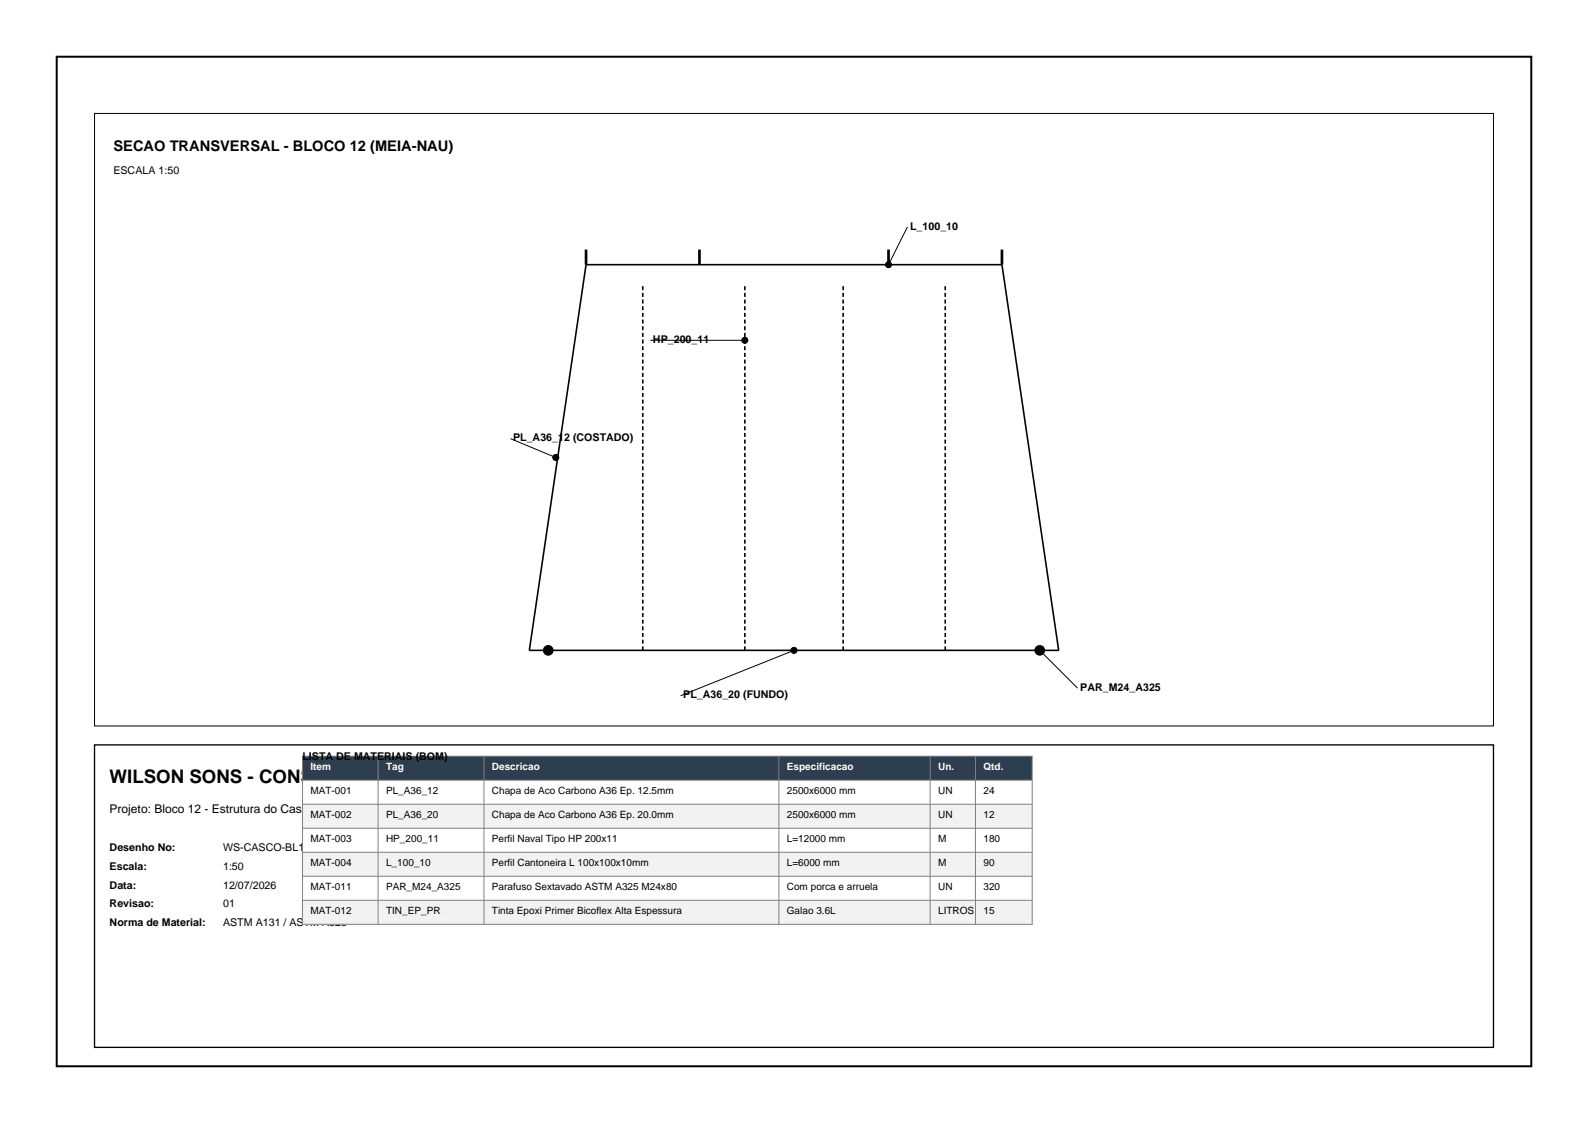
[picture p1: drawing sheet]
<svg xmlns="http://www.w3.org/2000/svg" width="420mm" height="297mm" viewBox="0 0 420 297" stroke-linecap="round" stroke-linejoin="round" font-family="sans-serif">
<defs><g id="words">
<text font-size="4.9" x="29" y="207">WILSON SONS - CONSTRUCAO NAVAL</text>
<text font-size="3.9" x="30" y="40">SECAO TRANSVERSAL - BLOCO 12 (MEIA-NAU)</text>
<text font-size="3.2" x="29" y="215">Projeto: Bloco 12 - Estrutura do Casco</text>
<g font-size="2.8">
<text x="30" y="46">ESCALA 1:50</text>
<text x="240.7" y="60.7">L_100_10</text>
<text x="172.7" y="90.7">HP_200_11</text>
<text x="135.7" y="116.7">PL_A36_12 (COSTADO)</text>
<text x="180.7" y="184.7">PL_A36_20 (FUNDO)</text>
<text x="285.7" y="182.7">PAR_M24_A325</text>
<text x="80" y="201">LISTA DE MATERIAIS (BOM)</text>
<text x="29" y="225">Desenho No:</text>
<text x="59" y="225">WS-CASCO-BL12-R01</text>
<text x="29" y="230">Escala:</text>
<text x="59" y="230">1:50</text>
<text x="29" y="235">Data:</text>
<text x="59" y="235">12/07/2026</text>
<text x="29" y="240">Revisao:</text>
<text x="29" y="245">Norma de Material:</text>
<text x="59" y="240">01</text>
<text x="59" y="245">ASTM A131 / ASTM A325</text>
</g>
<g font-size="2.6" fill="#fff">
<text x="82.1" y="203.7">Item</text>
<text x="102.1" y="203.7">Tag</text>
<text x="130.1" y="203.7">Descricao</text>
<text x="208.1" y="203.7">Especificacao</text>
<text x="248.1" y="203.7">Un.</text>
<text x="260.1" y="203.7">Qtd.</text>
</g>
<g font-size="2.6">
<text x="82.1" y="210.1">MAT-001</text>
<text x="102.1" y="210.1">PL_A36_12</text>
<text x="130.1" y="210.1">Chapa de Aco Carbono A36 Ep. 12.5mm</text>
<text x="208.1" y="210.1">2500x6000 mm</text>
<text x="248.1" y="210.1">UN</text>
<text x="260.1" y="210.1">24</text>
<text x="82.1" y="216.4">MAT-002</text>
<text x="102.1" y="216.4">PL_A36_20</text>
<text x="130.1" y="216.4">Chapa de Aco Carbono A36 Ep. 20.0mm</text>
<text x="208.1" y="216.4">2500x6000 mm</text>
<text x="248.1" y="216.4">UN</text>
<text x="260.1" y="216.4">12</text>
<text x="82.1" y="222.8">MAT-003</text>
<text x="102.1" y="222.8">HP_200_11</text>
<text x="130.1" y="222.8">Perfil Naval Tipo HP 200x11</text>
<text x="208.1" y="222.8">L=12000 mm</text>
<text x="248.1" y="222.8">M</text>
<text x="260.1" y="222.8">180</text>
<text x="82.1" y="229.1">MAT-004</text>
<text x="102.1" y="229.1">L_100_10</text>
<text x="130.1" y="229.1">Perfil Cantoneira L 100x100x10mm</text>
<text x="208.1" y="229.1">L=6000 mm</text>
<text x="248.1" y="229.1">M</text>
<text x="260.1" y="229.1">90</text>
<text x="82.1" y="235.5">MAT-011</text>
<text x="102.1" y="235.5">PAR_M24_A325</text>
<text x="130.1" y="235.5">Parafuso Sextavado ASTM A325 M24x80</text>
<text x="208.1" y="235.5">Com porca e arruela</text>
<text x="248.1" y="235.5">UN</text>
<text x="260.1" y="235.5">320</text>
<text x="82.1" y="241.8">MAT-012</text>
<text x="102.1" y="241.8">TIN_EP_PR</text>
<text x="130.1" y="241.8">Tinta Epoxi Primer Bicoflex Alta Espessura</text>
<text x="208.1" y="241.8">Galao 3.6L</text>
<text x="248.1" y="241.8">LITROS</text>
<text x="260.1" y="241.8">15</text>
</g>
</g></defs>
<path d="M15 15h390v267h-390z" fill="none" stroke="#000" stroke-width=".53"/>
<path d="M25 30h370v162h-370zM240 60l-5 10M172 90h25M135 116l12 5M210 172l-30 12M275 172l10 10" fill="none" stroke="#000" stroke-width=".26"/>
<path d="M155 70h110l15 102h-140z" fill="none" stroke="#000" stroke-width=".42"/>
<path d="M170 172v-97M197 172v-97M223 172v-97M250 172v-97" fill="none" stroke="#000" stroke-width=".42" stroke-dasharray="1.1 .7" stroke-linecap="butt"/>
<path d="M155 66v4M185 66v4M235 66v4M265 66v4" fill="none" stroke="#000" stroke-width=".71" stroke-linecap="butt"/>
<g fill="#000" stroke="#000" stroke-width=".42">
<circle cx="145" cy="172" r="1.2"/>
<circle cx="275" cy="172" r="1.2"/>
</g>
<g fill="#000" stroke="#000" stroke-width=".26">
<circle cx="235" cy="70" r=".8"/>
<circle cx="197" cy="90" r=".8"/>
<circle cx="147" cy="121" r=".8"/>
<circle cx="210" cy="172" r=".8"/>
<circle cx="275" cy="172" r=".8"/>
</g>
<path d="M25 197h370v80h-370z" fill="none" stroke="#000" stroke-width=".35"/>
<path d="M80 200h193v6.4h-193z" fill-rule="evenodd" fill="#2c3e50"/>
<path d="M80 206.4h193v6.3h-193z" fill-rule="evenodd" fill="#fff"/>
<path d="M80 212.7h193v6.4h-193z" fill-rule="evenodd" fill="#f2f2f2"/>
<path d="M80 219.1h193v6.3h-193z" fill-rule="evenodd" fill="#fff"/>
<path d="M80 225.4h193v6.4h-193z" fill-rule="evenodd" fill="#f2f2f2"/>
<path d="M80 231.8h193v6.3h-193z" fill-rule="evenodd" fill="#fff"/>
<path d="M80 238.1h193v6.4h-193z" fill-rule="evenodd" fill="#f2f2f2"/>
<path d="M80 200h193v44.5h-193zM80 206.4h193M80 212.7h193M80 219.1h193M100 200v44.5M128 200v44.5M206 200v44.5M246 200v44.5M258 200v44.5M80 225.4h193M80 231.8h193M80 238.1h193" fill="none" stroke="#808080" stroke-width=".26"/>
<use href="#words"/>
</svg>
